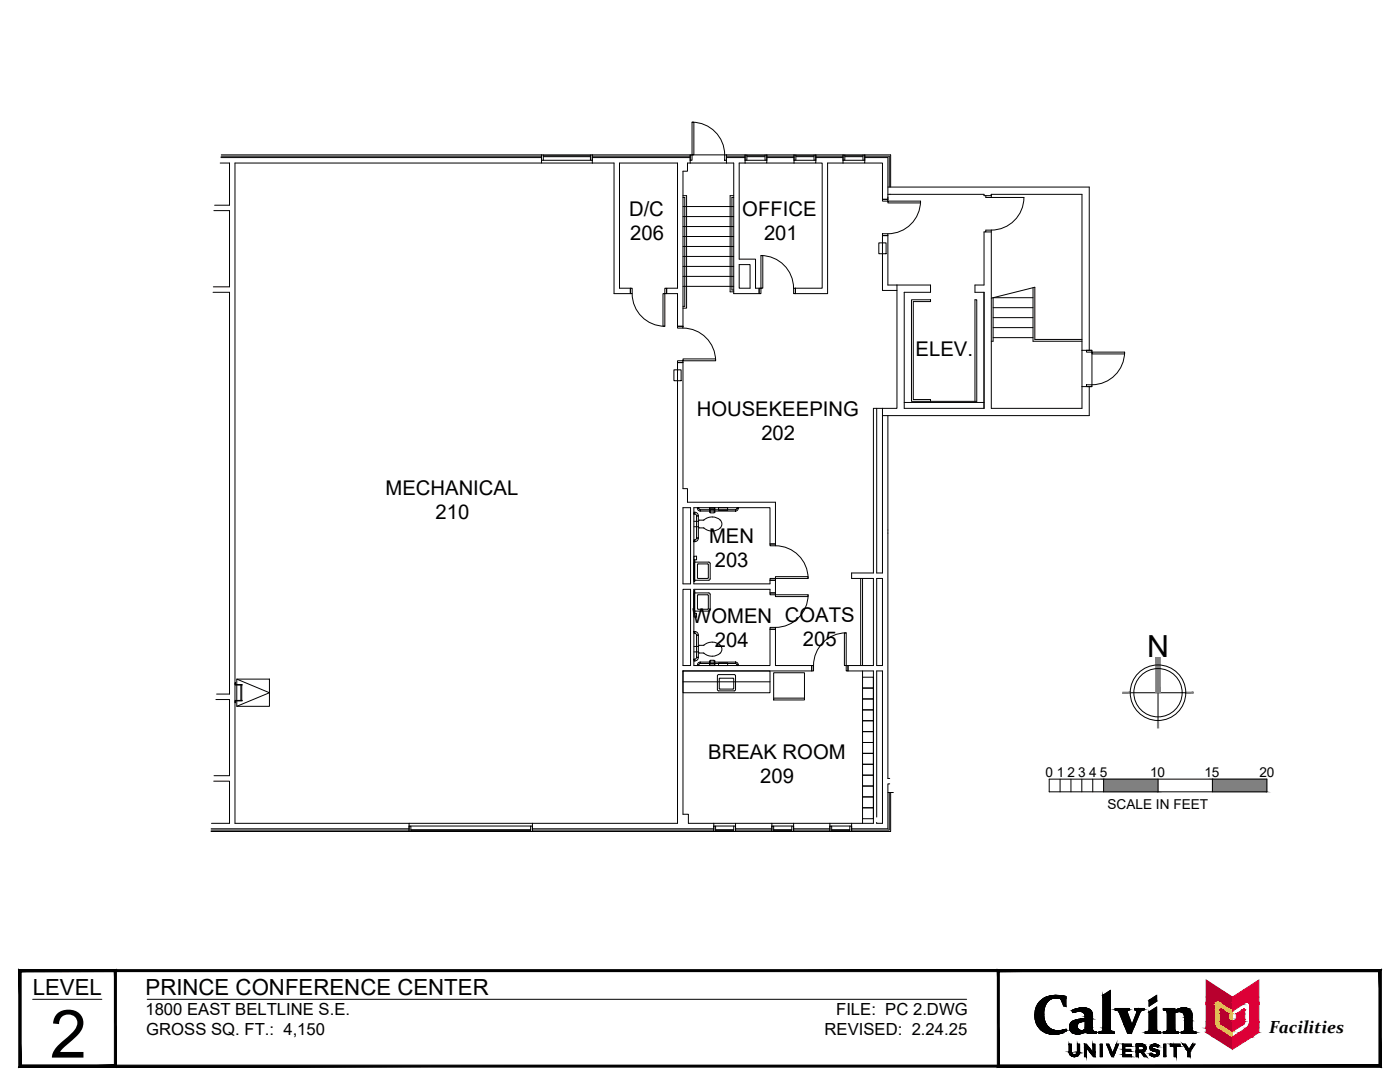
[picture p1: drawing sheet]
<svg xmlns="http://www.w3.org/2000/svg" width="279mm" height="216mm" viewBox="0 0 279 216" stroke-linecap="round" stroke-linejoin="round" font-family="sans-serif">
<defs><g id="words">
<text font-size="13.3" x="10" y="211">2</text>
<text font-size="6.1" x="228.9" y="131.2">N</text>
<g font-size="4.4">
<text x="6.5" y="198.5">LEVEL</text>
<text x="29" y="198.5">PRINCE CONFERENCE CENTER</text>
</g>
<g font-size="4">
<text x="125.5" y="43">D/C</text>
<text x="125.8" y="47.9">206</text>
<text x="148.1" y="43">OFFICE</text>
<text x="152.5" y="47.9">201</text>
<text x="182.7" y="71">ELEV.</text>
<text x="139" y="82.9">HOUSEKEEPING</text>
<text x="151.9" y="87.8">202</text>
<text x="76.9" y="98.7">MECHANICAL</text>
<text x="86.9" y="103.6">210</text>
<text x="141.5" y="108.3">MEN</text>
<text x="142.6" y="113.1">203</text>
<text x="138.2" y="124.2">WOMEN COATS</text>
<text x="142.7" y="129.1">204</text>
<text x="160.3" y="128.9">205</text>
<text x="141.4" y="151.4">BREAK ROOM</text>
<text x="151.7" y="156.3">209</text>
</g>
<text font-size="3.5" x="253.3" y="206.2">Facilities</text>
<g font-size="3.3">
<text x="29" y="202.5">1800 EAST BELTLINE S.E.</text>
<text x="166.9" y="202.5">FILE: PC 2.DWG</text>
<text x="29.2" y="206.6">GROSS SQ. FT.: 4,150</text>
<text x="164.6" y="206.6">REVISED: 2.24.25</text>
</g>
<g font-size="2.7">
<text x="208.6" y="155">0</text>
<text x="210.9" y="155">1</text>
<text x="213" y="155">2</text>
<text x="215.1" y="155">3</text>
<text x="217.4" y="155">4</text>
<text x="219.5" y="155">5</text>
<text x="229.5" y="155">10</text>
<text x="240.4" y="155">15</text>
<text x="251.3" y="155">20</text>
<text x="221" y="161.4">SCALE IN FEET</text>
</g>
</g></defs>
<!-- layer: 0 -->
<g fill="none" stroke="#000" stroke-width=".2">
<path d="M225.6 138.2h11M231.1 138.2v5.6M209.4 155.5h43.4v2.5h-43.4zM211.6 155.5v2.5M213.7 155.5v2.5M215.9 155.5v2.5M218.1 155.5v2.5M220.2 155.5v2.5M231.1 155.5v2.5M242 155.5v2.5"/>
<circle cx="231.1" cy="138.2" r="4.8"/>
<circle cx="231.1" cy="138.2" r="5.5"/>
</g>
<g fill="#808080" stroke="#808080" stroke-width=".2">
<path d="M230.6 131.2v7h1zM230.6 131.2h1v7z"/>
<path d="M236.6 138.1v.2l1.5-.2zM236.6 138.3l1.5-.2v.2z"/>
<path d="M231 143.8l.2 1.5v-1.5zM231 143.8l.2 1.5h-.2z"/>
<path d="M224.1 138.3h1.5v-.2zM224.1 138.1h1.5l-1.5 .2z"/>
<path d="M242 155.5l10.8 2.5v-2.5zM242 155.5l10.8 2.5h-10.8z"/>
<path d="M220.2 155.5l10.9 2.5v-2.5zM220.2 155.5l10.9 2.5h-10.9z"/>
</g>
<!-- layer: A-WALL-FULL -->
<g fill="none" stroke="#000" stroke-width=".2">
<path d="M43.9 32.5h1.9v8.4h-3M44.1 31.4h64M44.1 31.2h64M44.2 30.9h63.9v1.6M108.1 30.9h.3v1.1h-.3zM108.4 30.9h9.4M108.4 32h9.4M108.4 31.1h9.4M108.4 31.3h9.4M117.8 30.9h.4v1.1h-.4zM118.2 32.5h-71.3v131.8h88.3v-92h1.1v25.2h.9v2.7h17.6v8.3M118.2 32.5h4.3v26.1h3.3"/>
<path d="M118.2 31.2h19.5M118.2 32.5v-1.6h19.5v1.6M118.2 31.4h19.5M136.3 39h.7v22.5h-.7M136.3 39.4h.4v21.7h-.4M137.7 30.9h.4v1.1h-.4zM138.1 24.4a6.5 6.5 0 0 1 6.5 6.5h-6.5M138.1 24.4h.4v6.5h-.4zM144.6 30.9h.4v1.1h-.4zM145 31.2h3.7M145 32.5v-1.6h3.7v1.6M145 31.4h3.7"/>
<path d="M146.4 39.4h-.3v18.5h.3M146.4 39h-.7v19.2h.7M148.7 32.5h4.3v-1.6h5.5v1.6M148.7 30.9h.4v1.1h-.4zM148.7 32.5h-1.2v19.2h3.3v5.8h.7v1.1h-5.1v-26.1h-9.2v1.7h-.9v30.9M149.1 30.9h3.6M149.1 32h3.6M149.1 31.1h3.6M149.1 31.3h3.6M152.7 30.9h.3v1.1h-.3zM153 32.5h5.5M153 31.2h5.5"/>
<path d="M153 31.4h5.5M158.5 32.5h4.3v-1.6h5.4v1.6M158.5 30.9h.3v1.1h-.3zM158.8 30.9h3.7M158.8 32h3.7M158.8 31.1h3.7M158.8 31.3h3.7M162.5 30.9h.3v1.1h-.3zM162.8 32.5h1.3v25h-5.4M162.8 31.2h5.4M162.8 31.4h5.4M168.2 32.5h4.4v-1.6h5.1v6.4"/>
<path d="M168.2 30.9h.4v1.1h-.4zM168.2 32.5h-3v26.1h-6.5v-1.1M168.6 30.9h3.6M168.6 32h3.6M168.6 31.1h3.6M168.6 31.3h3.6M172.2 30.9h.4v1.1h-.4zM172.6 32.5h3.5v7.3M172.6 31.4h4.6v8.4h-1.1M172.6 31.2h4.9v6.1M176.1 39.8h1.1v.3h-1.1zM177.2 38.8h19.2v.2h1.4"/>
<path d="M177.2 37.3h40.2v32.6M196.7 39v.4h7.6a6.5 6.5 0 0 1-6.5 6.5M197.8 39.4v-.6h18.1v42.7h-18.1v-35.6M42.5 58.3h3.3v80.2h-2.6M42.7 42h3.1v15.2h-3.2M125.8 58.6v-1.1h-2.2v-25h11.6v25h-2.2v1.1h2.2v6.5h1.1M125.8 57.5h.4v1.1h-.4zM126.2 58.6a6.5 6.5 0 0 0 6.5 6.5M132.3 58.6h.4v6.5h-.4zM132.7 57.5h.3v1.1h-.3zM136.3 41.2h10.1M136.3 43.2h10.1"/>
<path d="M136.3 45.2h10.1M136.3 47.2h10.1M136.3 49.2h10.1M136.3 51.2h10.1M136.3 53.2h10.1M136.3 55.1h10.1M136.3 57.1h10.1M147.5 52.8h2.2v4.7h-2.2zM151.5 57.5h.4v1.1h-.4zM151.9 51a6.5 6.5 0 0 1 6.5 6.5M151.9 51h.3v6.5h-.3zM158.4 57.5h.3v1.1h-.3z"/>
<path d="M175.4 48.5h1.4v2.1h-1.4zM176.1 46.6h1.1v.4h-1.1zM177.2 40.1h6.5v.4h-6.5zM179 56.9v24.6h-2.9M183.7 40.1a6.5 6.5 0 0 1-6.5 6.5M196.7 46.3h1.1M197.8 45.9h-1.1v.4h-.3v10.6h-1.8v1.4h1.8v23.2h-15.9v-23.2h5.2v-1.4h-8.5v-9.9h-1.1v11h2.9M197.8 59.5l8.7-2.2v10.4h9.4M206.2 59.4h-8v8.7h-.4M206.2 57.4v10.7h9.7M134.5 73.8h1.4v2.2h-1.4zM135.2 72h1.1v.3h-1.1z"/>
<path d="M135.2 65.1h1.1v.4h-1.1zM136.3 65.5a6.5 6.5 0 0 1 6.5 6.5M136.3 71.6h6.5v.4h-6.5zM198.2 65.4h8M198.2 61.4h8M198.2 63.4h8M198.2 67.4h8M215.9 69.9h2M215.9 77.1h2M216.8 76.8h1.1v.3h-1.1zM216.8 69.9h1.1v.4h-1.1zM217.4 77.1v5.8h-41.3"/>
<path d="M217.9 70.3h6.5v.3h-6.5zM224.4 70.3a6.5 6.5 0 0 1-6.5 6.5v-6.5M175 81.5v32.8h1.1v-32.8M176.1 81.5h-1.8v32.8h-4.3v1.1h4.3v17.4h-5.1M177.2 82.9v72.4h.4M180.5 80.3h15.9M185.7 80.1v-.4h-3.4v-19.5h3.4v-.4h-3.8v20.3h13v-20.3h-.3v20.3M136.3 117.6h1.5v15.2h-1.5zM136.3 101.3h1.5v15.2h-1.5zM138.5 118.6l.2-.3h2.9l.1 .3v3.1M138.5 112.4l.2-.2h2.8l.2 .2M138.5 115.5l.2 .3"/>
<path d="M138.5 117.9h.2v4.3h-.2zM138.5 107.7h.2v.4h-.2zM138.5 102.2h.2v.4h-.2zM138.5 111.7h.2v4.4h-.2zM138.5 111h.5v.7h-.5zM138.5 105.1h.9M138.6 107.7l.4-.3h.4a.72 .72 0 0 1-.8 .7zM138.6 102.2a.72 .72 0 0 1 .8 .7h-.4M138.7 102.2l-.1 .4 .4 .3M138.7 115.8h2.8M139 102.9h.4v4.5h-.4zM139.2 101.3h.3v.1h-.3z"/>
<path d="M139.2 101.4h.3l.2 .3v.3l-.2-.1zM139.3 118.7l-.1 .1v2.6l.1 .2M139.3 112.5l-.1 .2v2.6l.1 .1M139.3 118.7h2l.1 2.7-.2 .2M139.3 112.5h1.9l.2 .2-.1 2.7h-2M139.4 105.1l.2 .2h.8M139.4 105.1h.1M140.4 105.3a2.61 2.61 0 0 0 3.3 .1M140.4 103.8h-.8l-.2 .2h-.9M141.6 101.3h1.1v.9l-.1-.8h-.9l-.1 .8zM141.7 112.4v3.1l-.2 .3M141.7 101.7h.8v.6h-.8z"/>
<path d="M143.4 101.3h1.8v.5h-1.8zM143.7 103.8a1.08 1.08 0 0 1 0 1.6M143.7 103.8a2.59 2.59 0 0 0-3.3 0M147.1 101.4l-.3 .3v.3v-.3h-7.1v.3h7.1l.5-.3v-.3h-.2M147.1 101.3h.2v.1h-.2zM153.7 118.3h1.1v.4h-1.1zM153.7 108.5h1.1v.4h-1.1zM153.7 115.4h1.1v.4h-1.1zM154.8 108.9a6.5 6.5 0 0 1 6.5 6.5M154.8 118.7h6.5v.3h-6.5zM154.8 108.5h-1.1v-7.2h-15.2v15.2h15.2v-.7h1.1v2.5h-1.1v-.7h-15.2v15.2h15.2v-7.2h1.1M154.8 115.1h6.5v.3h-6.5z"/>
<path d="M161.3 118.7a6.5 6.5 0 0 1-6.5 6.5M171.8 115.4v17.4M172.1 115.4v17.4M175 115.4h1.1v17.4h-1.1zM43.1 139.6h2.7v15.2h-3.1M46.9 136.2l.1 .4 1.3 .1h-1.4zM46.9 139.8l1.4 .1h-1.3l-.1 .3zM47.3 135.5h6.5v5.4h-6.5zM47.3 135.5l6.5 2.7-6.5 2.7M48.1 136.7v3.1M48.2 136.7v3.1M136.3 133.9h17.4v4.3h-17.4z"/>
<path d="M136.3 133.9v28.6h1.1v1.8h5.1M136.3 136h17.4M138.5 121.7l.2 .2h2.8l.2-.2M138.5 126h.2v.4h-.2zM138.5 131.5h.2v.4h-.2zM138.5 122.4h.5v.7h-.5zM138.5 130.1h.9l.2 .2h.8M138.6 126a.72 .72 0 0 1 .8 .7h-.4l-.3-.3zM139 126.7h.4v4.5h-.4zM139 131.2h.4a.72 .72 0 0 1-.8 .7l.1-.4zM139.2 132.7h.3v.1h-.3zM139.3 132.4l.4-.3v.3l-.2 .3h-.3z"/>
<path d="M139.3 121.6h1.9M140.4 130.3a2.61 2.61 0 0 0 3.3 0M140.4 128.8h-.8l-.2 .2h-.9M141.6 131.9l.1 .8h.9l.1-.8v.9h-1.1zM141.7 131.8h.8v.6h-.8zM143.2 134.7l.2-.1h3.3l.1 .3v2.8l-.3 .2-3.2-.1-.1-.2zM143.4 132.2h1.8v.6h-1.8zM143.6 135.4h2.8v2h-2.8zM143.7 128.7a1.08 1.08 0 0 1 0 1.6M143.7 128.7a2.59 2.59 0 0 0-3.3 .1M147.1 132.7l-.3-.3v-.3v.3h-7.1v-.3h7.1l.5 .3v.3h-.2M147.1 132.7h.2v.1h-.2z"/>
<path d="M153.7 125.2h1.1v.4h-1.1zM154.4 134.2h6.1v5.5h-6.1zM154.4 139.3h6.1M154.8 125.6v7.2h7.2v1.1h-25.7M162 132.8h.4v1.1h-.4zM168.5 126.3h.4v6.5h-.4zM168.9 126.3a6.5 6.5 0 0 0-6.5 6.5M168.9 132.8h.3v1.1h-.3zM169.2 132.8v1.1h5.1v30.4h-27.5M172.1 135.1h2.2v2.2h-2.2zM172.1 137.3h2.2v2.2h-2.2zM172.1 139.5h2.2v2.1h-2.2z"/>
<path d="M172.1 133.9v1.2M42.7 155.9h3.1v8.4h-3.6M172.1 141.6h2.2v2.2h-2.2zM172.1 143.8h2.2v2.2h-2.2zM172.1 146h2.2v2.2h-2.2zM172.1 148.2h2.2v2.1h-2.2zM172.1 150.3h2.2v2.2h-2.2zM172.1 152.5h2.2v2.2h-2.2zM172.1 154.7h2.2v2.1h-2.2zM172.1 156.8h2.2v2.2h-2.2zM172.1 159h2.2v2.2h-2.2zM177.2 158.1h1.1"/>
<path d="M177.5 158.1v7.5h-7.5M177.6 156.4h-.4v9h-7.2M177.7 158.1v7.8h-7.7v-1.6M42.1 165.6h39.5M42.1 165.4h39.5M81.6 164.8h.4v1.1h-.4zM81.6 164.3v1.6h-39.5M82 165.9h23.9M82 164.8h23.9M82 165.7h23.9M82 165.6h23.9M105.9 164.8h.4v1.1h-.4z"/>
<path d="M106.3 165.4h36.2M106.3 165.6h36.2M106.3 164.3v1.6h36.2v-1.6M142.5 164.3h4.3v1.6h7.2v-1.6M142.5 164.8h.3v1.1h-.3zM142.8 165.9h3.6M142.8 164.8h3.6M142.8 165.7h3.6M142.8 165.6h3.6M146.4 164.8h.4v1.1h-.4zM146.8 165.4h7.2M146.8 165.6h7.2"/>
<path d="M154 164.8h.4v1.1h-.4zM154.4 165.9h3.6M154.4 164.8h3.6M154.4 165.7h3.6M154.4 165.6h3.6M158 164.8h.4v1.1h-.4zM158.4 165.4h7.2M158.4 164.3v1.6h7.2v-1.6M158.4 165.6h7.2M165.6 164.8h.4v1.1h-.4zM166 165.9h3.6M166 164.8h3.6"/>
<path d="M166 165.7h3.6M166 165.6h3.6M169.6 164.8h.4v1.1h-.4zM172.1 161.2h2.2v2.2h-2.2zM172.1 163.4v.9M175 163v-29.1h1.1v30.4h-1.1v-.2"/>
</g>
<!-- layer: A-TITL -->
<g fill="#000" stroke="#000" stroke-width=".2">
<path d="M210.5 198.6h.3zM220.1 198.6l1.5-1v1zM229.3 199.6h1.5v.2zM229.3 199.6l1.5-1v1zM210 206.4h.8zM212.5 205.5h.3zM214.1 202h.2zM214.2 210.8h.5zM214.8 210.4h.5zM214.9 206.3h.5zM216 201.9h1.9zM216 201.1h.4z"/>
<path d="M216.7 206h2.1zM220 205.7h1.7zM220.1 205.6h1.5zM229.2 205.8h1.7zM229.2 205.7h1.7zM230.3 208.4h.4zM230.8 210h.5zM229.3 201.9l1.5-1v1zM234.5 201.7h3.1zM236.2 201.1h.3z"/>
<path d="M207.5 199.9l1.5 .1 .1-.1zM207.5 199.9l1.5 .1h-1.6z"/>
<path d="M207.6 199.8h1.5zM207.5 199.9h1.6z"/>
<path d="M207.7 199.7l1.4 .1 .2-.1zM207.7 199.7l1.4 .1h-1.5z"/>
<path d="M207.8 199.6h1.5zM207.7 199.7h1.6z"/>
<path d="M208 199.5l1.3 .1 .2-.1zM207.8 199.6l.2-.1 1.3 .1z"/>
<path d="M208 199.4h1.6zM208 199.5h1.5z"/>
<path d="M208.1 199.3h1.7zM208 199.4h1.6z"/>
<path d="M208.3 199.2l1.5 .1 .2-.1zM208.1 199.3l.2-.1 1.5 .1z"/>
<path d="M208.3 199.2h1.8zM208.3 199.2h1.7z"/>
<path d="M208.4 199.2h1.9zM208.3 199.2h1.8z"/>
<path d="M208.5 199.1h2zM208.4 199.2h1.9z"/>
<path d="M208.5 199.1h2.3zM208.5 199.1h2.3z"/>
<path d="M208.5 199.1h2.3zM208.5 199.1h2z"/>
<path d="M210.8 199.1h1.9zM210.8 199.1h1.9z"/>
<path d="M210.5 198.6h.8zM210.2 198.6h1.1z"/>
<path d="M210.2 198.6h1.1zM210.2 198.6h1.1z"/>
<path d="M210.2 198.6l1.5 .1zM210 198.7h1.7z"/>
<path d="M210 198.7h1.8zM209.9 198.7h1.9z"/>
<path d="M209.9 198.7h2.3zM209.6 198.7h2.6z"/>
<path d="M209.6 198.7l2.8 .1zM209.5 198.8h2.9z"/>
<path d="M209.5 198.8h3.2zM209.2 198.8h3.5z"/>
<path d="M209.2 198.8l3.5 .1zM209.1 198.9h3.6z"/>
<path d="M209.1 198.9h3.6zM209.1 198.9h3.6z"/>
<path d="M209.1 198.9l3.6 .1zM208.8 199h3.9z"/>
<path d="M208.8 199l3.9 .1v-.1zM208.6 199.1l.2-.1 3.9 .1z"/>
<path d="M208.6 199.1h4.1zM208.5 199.1h4.2z"/>
<path d="M210.8 199.1l1.9 .1zM210.8 199.1l1.9 .1z"/>
<path d="M211.1 199.2h1.6zM211.1 199.2h1.6z"/>
<path d="M211.4 199.2l1.3 .1zM211.4 199.2l1.3 .1z"/>
<path d="M211.7 199.3l1 1.5v-1.5zM211.7 199.3l1 1.5h-.4z"/>
<path d="M220.1 198.6l1.5 6.3v-6.3zM220.1 198.6l1.5 6.3h-1.5z"/>
<path d="M229.3 199.6v.2h1.5zM229.3 199.8h1.5l-1.5 1z"/>
<path d="M3.8 212.9l271.4-.4h-271zM3.8 212.9l271.4-.4 .4 .4zM275.2 193.9v18.6l.4 .4zM275.2 193.9l.4-.4v19.4zM4.2 193.9h271l.4-.4zM3.8 193.5h271.8l-271.4 .4zM3.8 193.5l.4 19v-18.6zM3.8 193.5l.4 19-.4 .4z"/>
<path d="M3.8 212.9l19-.4h-18.6zM3.8 212.9l19-.4 .4 .4zM22.8 193.9v18.6l.4 .4zM22.8 193.9l.4-.4v19.4zM4.2 193.9h18.6l.4-.4zM3.8 193.5h19.4l-19 .4zM3.8 193.5l.4 19v-18.6zM3.8 193.5l.4 19-.4 .4z"/>
<path d="M199.4 212.5l-.4 .4 76.2-.4zM199 212.9l76.2-.4 .4 .4zM275.2 193.9v18.6l.4 .4zM275.2 193.9l.4-.4v19.4zM199.4 193.9h75.8l.4-.4zM199 193.5h76.6l-76.2 .4zM199 193.5l.4 19v-18.6zM199 193.5l.4 19-.4 .4z"/>
<path d="M206.6 201.9l1.7 .2v-.2zM206.6 201.9l1.7 .2h-1.7z"/>
<path d="M206.6 202.1l1.7 .2v-.2zM206.6 202.1l1.7 .2h-1.8z"/>
<path d="M206.5 202.3l1.8 .2v-.2zM206.5 202.3l1.8 .2h-1.8z"/>
<path d="M206.5 202.5l1.8 .1v-.1zM206.5 202.5l1.8 .1h-1.8z"/>
<path d="M206.5 202.6l1.8 .3v-.3zM206.5 202.6l1.8 .3h-1.8z"/>
<path d="M206.5 202.9l1.9 .1-.1-.1zM206.5 202.9l1.9 .1h-1.9z"/>
<path d="M206.6 201.7l1.7 .2v-.2zM206.6 201.7l1.7 .2h-1.7z"/>
<path d="M206.5 203l1.9 .2v-.2zM206.5 203l1.9 .2h-1.8z"/>
<path d="M206.6 201.5l1.7 .2 .1-.2zM206.6 201.5l1.7 .2h-1.7z"/>
<path d="M206.7 201.4h1.7zM206.7 201.4l1.7 .1z"/>
<path d="M206.6 203.2l1.8 .2v-.2zM206.6 203.2l1.8 .2h-1.8z"/>
<path d="M206.6 203.4l1.9 .2-.1-.2zM206.6 203.4l1.9 .2h-1.8z"/>
<path d="M206.7 201.2l1.7 .2v-.2zM206.7 201.2l1.7 .2h-1.7z"/>
<path d="M206.8 201.1h1.6zM206.8 201.1l1.6 .1z"/>
<path d="M206.7 203.6l1.8 .2v-.2zM206.7 203.6l1.8 .2h-1.8z"/>
<path d="M206.8 200.9l1.6 .2 .1-.2zM206.8 200.9l1.6 .2h-1.6z"/>
<path d="M206.7 203.8l1.9 .1-.1-.1zM206.7 203.8l1.9 .1h-1.9z"/>
<path d="M206.9 200.8l1.6 .1v-.1zM206.9 200.8l1.6 .1h-1.7z"/>
<path d="M206.7 203.9l2 .2-.1-.2zM206.7 203.9l2 .2h-1.9z"/>
<path d="M207 200.6l1.5 .2 .1-.2zM207 200.6l1.5 .2h-1.6z"/>
<path d="M207 200.5h1.7zM207 200.5l1.6 .1z"/>
<path d="M206.8 204.1l1.9 .1zM206.8 204.1l1.9 .1z"/>
<path d="M206.8 204.2l2 .1-.1-.1zM206.8 204.2l2 .1h-1.9z"/>
<path d="M207.2 200.3l1.5 .2 .1-.2zM207.2 200.3l1.5 .2h-1.7z"/>
<path d="M206.9 204.3l2 .2-.1-.2zM206.9 204.3l2 .2h-1.9z"/>
<path d="M207.2 200.3h1.6zM207.2 200.3h1.6z"/>
<path d="M207 204.5l1.9 .1zM207 204.5l1.9 .1z"/>
<path d="M207 204.6l2.1 .2-.2-.2zM207 204.6l2.1 .2h-2z"/>
<path d="M207.3 200.1l1.5 .2 .1-.2zM207.3 200.1l1.5 .2h-1.6z"/>
<path d="M207.4 200h1.6zM207.4 200l1.5 .1z"/>
<path d="M207.1 204.8h2zM207.1 204.8h2z"/>
<path d="M207.1 204.8l2.2 .2-.2-.2zM207.1 204.8l2.2 .2h-2z"/>
<path d="M207.3 205l2.1 .1zM207.3 205l2.1 .1z"/>
<path d="M207.4 205.1l2.1 .1zM207.4 205.1l2.1 .1z"/>
<path d="M207.4 205.2l2.4 .1-.3-.1zM207.4 205.2l2.4 .1h-2.2z"/>
<path d="M207.6 205.3h2.2zM207.6 205.3h2.2z"/>
<path d="M207.6 205.3l2.4 .2-.2-.2zM207.6 205.3l2.4 .2h-2.3z"/>
<path d="M210 206.4h.7zM210.1 206.4h.6z"/>
<path d="M207.7 205.5h2.6zM207.7 205.5h2.6z"/>
<path d="M207.8 205.5l2.6 .1zM207.8 205.5l2.6 .1z"/>
<path d="M207.9 205.6h2.7zM207.9 205.6h2.7z"/>
<path d="M207.9 205.6l3 .1zM207.9 205.6l3 .1z"/>
<path d="M208 205.7h3.2zM208 205.7h3.2z"/>
<path d="M209.8 206.3h1.3zM209.8 206.3l1 .1z"/>
<path d="M209.6 206.3h1.6zM209.6 206.3h1.5z"/>
<path d="M209.4 206.3h2zM209.4 206.3h1.8z"/>
<path d="M209.2 206.2h2.4zM209.2 206.2l2.2 .1z"/>
<path d="M209.1 206.2h2.6zM209.1 206.2h2.5z"/>
<path d="M208.8 206.1h3.1zM208.8 206.1l2.9 .1z"/>
<path d="M208.8 206.1h3.2zM208.8 206.1h3.1z"/>
<path d="M208.5 206l3.5 .1 .3-.1zM208.5 206l3.5 .1h-3.2z"/>
<path d="M208.2 205.8l4.1 .2 .3-.2zM208.2 205.8l4.1 .2h-3.8zM208.5 206h3.8zM208.5 206h3.8z"/>
<path d="M208.2 205.8h4.4zM208.2 205.8h4.4z"/>
<path d="M212.5 205.5h.3zM212.2 205.5h.6z"/>
<path d="M212.2 205.5l.6 .1zM212 205.6h.8z"/>
<path d="M212 205.6h.8zM211.6 205.6h1.2z"/>
<path d="M211.6 205.6l1.2 .1zM211.2 205.7h1.6z"/>
<path d="M211.2 205.7h1.6zM211.2 205.7h1.6z"/>
<path d="M208 205.7l4.6 .1 .2-.1zM208 205.7l4.6 .1h-4.4z"/>
<path d="M213.4 208.3l.4 1.6v-1.6zM213.4 208.3l.4 1.6h-.4z"/>
<path d="M213.4 209.9h.4zM213.4 209.9h.4z"/>
<path d="M213.4 209.9l.4 .1zM213.4 209.9l.4 .1z"/>
<path d="M213.4 210l.5 .1zM213.4 210l.5 .1z"/>
<path d="M213.4 210.1h.5zM213.4 210.1h.5z"/>
<path d="M213.4 210.1l.6 .1zM213.4 210.1l.6 .1z"/>
<path d="M213.5 210.2l.5 .1zM213.5 210.2l.5 .1z"/>
<path d="M213.5 210.3h.5zM213.5 210.3h.5z"/>
<path d="M213.5 210.3l.6 .1zM213.5 210.3l.6 .1z"/>
<path d="M213.5 210.4h.7zM213.5 210.4h.7z"/>
<path d="M214.2 210.8h.3zM214.3 210.8h.2z"/>
<path d="M213.6 210.4h.7zM213.6 210.4h.7z"/>
<path d="M213.6 210.4l.8 .1zM213.6 210.4l.8 .1z"/>
<path d="M213.6 210.5h.8zM213.6 210.5h.8z"/>
<path d="M214.1 202h.3zM214.1 202h.2z"/>
<path d="M214 201.9h.7zM214 201.9l.4 .1z"/>
<path d="M214.1 210.8h.6zM214.1 210.8h.6z"/>
<path d="M214 210.8h.9zM214 210.8h.7z"/>
<path d="M214.9 206.3h.4zM215 206.3h.3z"/>
<path d="M213.9 210.7h1zM213.9 210.7l1 .1z"/>
<path d="M213.5 204.7h1.5zM213.5 204.7h1.5z"/>
<path d="M213.5 204.7l1.5 .2v-.2zM213.5 204.7l1.5 .2h-1.5zM213.5 204.9h1.5zM213.5 204.9h1.5z"/>
<path d="M213.5 204.9l1.5 .2v-.2zM213.5 204.9l1.5 .2h-1.5z"/>
<path d="M215 210h.5zM215 210h.5z"/>
<path d="M213.5 204.5l1.5 .2v-.2zM213.5 204.5l1.5 .2h-1.5z"/>
<path d="M213.5 204.5h1.5zM213.5 204.5h1.5z"/>
<path d="M213.8 210.7h1.2zM213.8 210.7h1.1z"/>
<path d="M213.5 205.1h1.6zM213.5 205.1h1.6z"/>
<path d="M213.5 205.1l1.6 .1v-.1zM213.5 205.1l1.6 .1h-1.6z"/>
<path d="M214 201.8h1.1zM214 201.8l.7 .1z"/>
<path d="M213.6 204.4h1.5zM213.6 204.4h1.5z"/>
<path d="M213.6 204.4l1.4 .1 .1-.1zM213.6 204.4l1.4 .1h-1.5z"/>
<path d="M213.7 210.6h1.4zM213.7 210.6l1.3 .1z"/>
<path d="M213.5 205.2l1.6 .1zM213.5 205.2l1.6 .1z"/>
<path d="M213.5 205.3h1.7zM213.5 205.3h1.7z"/>
<path d="M213.6 204.3h1.5zM213.6 204.3l1.5 .1h-1.5z"/>
<path d="M213.6 204.2h1.6zM213.6 204.2l1.5 .1z"/>
<path d="M213.5 205.3l1.7 .1zM213.5 205.3l1.7 .1z"/>
<path d="M213.7 210.5h1.5zM213.7 210.5l1.4 .1z"/>
<path d="M213.7 204.2h1.5zM213.7 204.2h1.5z"/>
<path d="M213.5 205.4h1.8zM213.5 205.4h1.8z"/>
<path d="M213.6 210.5h1.6zM213.6 210.5h1.6z"/>
<path d="M214.5 210.4h.7zM214.4 210.5h.8z"/>
<path d="M213.5 205.4l1.8 .1zM213.5 205.4l1.8 .1z"/>
<path d="M214.7 210.4h.6zM214.5 210.4h.7z"/>
<path d="M213.7 204.1h1.6zM213.7 204.1l1.5 .1z"/>
<path d="M214.7 210.4h.6zM214.7 210.4h.6z"/>
<path d="M213.8 204.1h1.5zM213.8 204.1h1.5z"/>
<path d="M213.6 205.5h1.8zM213.6 205.5h1.8z"/>
<path d="M214.8 210.3h.5zM214.8 210.4h.5zM214.7 210.4h.6z"/>
<path d="M213.8 204h1.6zM213.8 204.1h1.5z"/>
<path d="M213.6 205.5h1.8zM213.6 205.5h1.8z"/>
<path d="M214.9 210.2h.5zM214.9 210.2l.4 .1h-.5z"/>
<path d="M214.9 210.2h.5zM214.9 210.2h.5z"/>
<path d="M214 201.8h1.4zM214 201.8h1.1z"/>
<path d="M215 210.1h.4zM215 210.1l.4 .1z"/>
<path d="M213.6 205.5l1.9 .1zM213.6 205.5l1.9 .1z"/>
<path d="M215 208.3l.5 1.6v-1.6zM215 208.3l.5 1.6h-.5z"/>
<path d="M215 209.9l.5 .1v-.1zM215 209.9l.5 .1h-.5z"/>
<path d="M215 210l.4 .1 .1-.1zM215 210l.4 .1h-.4z"/>
<path d="M214.7 206.3h.8zM214.7 206.3h.7z"/>
<path d="M214.7 206.3h.8zM214.7 206.3h.8z"/>
<path d="M213.6 205.6h2.1zM213.6 205.6h2.1z"/>
<path d="M213.9 204h1.7zM213.9 204h1.5h-1.6z"/>
<path d="M213.9 203.9h1.7zM213.9 203.9l1.7 .1z"/>
<path d="M214.5 206.2h1.2zM214.5 206.2l1 .1z"/>
<path d="M213.9 203.9h1.8zM213.9 203.9h1.7z"/>
<path d="M213.6 205.6h2.2zM213.6 205.6h2.2z"/>
<path d="M213.6 205.6h2.3zM213.6 205.6h2.3z"/>
<path d="M214.4 206.2h1.4zM214.4 206.2h1.3z"/>
<path d="M214.3 206.2h1.6zM214.3 206.2h1.5z"/>
<path d="M214 203.9h1.9zM213.9 203.9h1.8z"/>
<path d="M214.2 206.1h1.8zM214.2 206.1l1.7 .1z"/>
<path d="M214.1 206.1h2zM214.1 206.1h1.9z"/>
<path d="M214 206.1h2.2zM214 206.1h2.1z"/>
<path d="M214 203.8h2.2zM214 203.9h1.9z"/>
<path d="M213.9 206h2.4zM213.9 206h2.4z"/>
<path d="M213.9 206h2.4zM213.9 206l2.3 .1z"/>
<path d="M216 201.1h.5zM215.8 201.1h.7z"/>
<path d="M215.8 201.1h.8zM215.7 201.1h.9z"/>
<path d="M213.8 205.9h2.7zM213.8 205.9l2.5 .1z"/>
<path d="M214 203.8h2.6zM214 203.8h2.2z"/>
<path d="M215.7 201.1l1.1 .1zM215.4 201.2h1.4zM215.4 201.2h1.4zM215.4 201.2h1.4z"/>
<path d="M213.7 205.8h2.9zM213.7 205.8l2.8 .1z"/>
<path d="M215.4 201.2h1.6zM215.2 201.2h1.8z"/>
<path d="M216.4 208.3l1 .8-.6-.8zM216.4 208.3l1 .8h-1z"/>
<path d="M216.4 209.1l.4 1.8v-1.8zM216.4 209.1l.4 1.8h-.4z"/>
<path d="M215.2 201.2h1.8zM215.1 201.2h1.9z"/>
<path d="M215.1 201.2l2.1 .1zM214.9 201.3h2.3z"/>
<path d="M214.9 201.3h2.4zM214.7 201.3h2.6z"/>
<path d="M214.7 201.3l2.7 .1zM214.5 201.4h2.9z"/>
<path d="M216.8 209.1l1.3 .9-.7-.9zM216.8 209.1l1.3 .9h-.5z"/>
<path d="M214.5 201.4l3 .1zM214.3 201.5h3.2z"/>
<path d="M214.3 201.5h3.3zM214.2 201.5h3.4z"/>
<path d="M214.2 201.5l3.5 .1zM214 201.6h3.7z"/>
<path d="M214 201.6h3.7zM214 201.6h3.7z"/>
<path d="M214 201.6l3.8 .2-.1-.2zM214 201.6l3.8 .2h-3.8z"/>
<path d="M214 201.8h3.8zM214 201.8h3.8z"/>
<path d="M215.4 201.8h2.4zM215.4 201.8h2.4z"/>
<path d="M215.6 201.8l2.2 .1zM215.6 201.8l2.2 .1z"/>
<path d="M215.9 201.9h2zM215.9 201.9h2zM216 201.9h1.9z"/>
<path d="M216 201.9l1.9 .1zM216 201.9l1.9 .1z"/>
<path d="M216.2 202l1.7 .1zM216.2 202l1.7 .1z"/>
<path d="M216.3 202.1h1.6zM216.3 202.1h1.6z"/>
<path d="M216.3 202.1l1.7 .1-.1-.1zM216.3 202.1l1.7 .1h-1.6z"/>
<path d="M216.4 202.2h1.6zM216.4 202.2h1.6z"/>
<path d="M216.4 202.2l1.6 .1v-.1zM216.4 202.2l1.6 .1h-1.5z"/>
<path d="M216.5 202.3l1.5 .1zM216.5 202.3l1.5 .1z"/>
<path d="M216.5 205.2l1.5 .2v-.2zM216.5 205.2l1.5 .2h-1.5z"/>
<path d="M216.5 202.4l1.5 .1zM216.5 202.4l1.5 .1z"/>
<path d="M216.5 202.5l1.5 .2v-.2zM216.5 202.5l1.5 .2h-1.5z"/>
<path d="M216.5 205l1.5 .2v-.2zM216.5 205l1.5 .2h-1.5z"/>
<path d="M215.8 203.3l2.2 .1zM215.5 203.4h2.5z"/>
<path d="M215.5 203.4h2.5zM215.2 203.4h2.8z"/>
<path d="M215.2 203.4l2.8 .1zM214.9 203.5h3.1z"/>
<path d="M214.9 203.5h3.1zM214.7 203.5h3.3z"/>
<path d="M214.7 203.5l3.3 .1zM214.4 203.6h3.6z"/>
<path d="M214.4 203.6l3.6 .1v-.1zM214.2 203.7l.2-.1 3.6 .1z"/>
<path d="M214.2 203.7l3.8 .1zM214 203.8h4z"/>
<path d="M214 203.8h4zM214 203.8h4z"/>
<path d="M216.6 203.8l1.4 1.2v-1.2zM216.6 203.8l1.4 1.2h-1.5z"/>
<path d="M216.5 205.4h1.5zM216.5 205.4h1.5z"/>
<path d="M216.5 202.7l1.5 .1zM216.5 202.7l1.5 .1z"/>
<path d="M216.6 202.8l1.4 .1v-.1zM216.6 202.8l1.4 .1h-1.4z"/>
<path d="M216.6 202.9l1.4 .4v-.4zM216.6 202.9l1.4 .4h-1.4z"/>
<path d="M216.6 203.3h1.4zM216.2 203.3h1.8z"/>
<path d="M216.2 203.3h1.8zM215.8 203.3h2.2z"/>
<path d="M216.5 205.4l1.5 .1zM216.5 205.5h1.5z"/>
<path d="M216.5 205.5h1.6zM216.4 205.5h1.7z"/>
<path d="M216.4 205.5l1.7 .1zM216.3 205.6h1.8z"/>
<path d="M216.3 205.6h1.8zM216.2 205.6h1.9z"/>
<path d="M216.2 205.6h1.9zM216.1 205.6h2z"/>
<path d="M216.1 205.6h2zM216 205.6h2.1z"/>
<path d="M216 205.6h2.1zM215.9 205.6h2.2z"/>
<path d="M213.6 205.6h4.5zM213.6 205.6h4.5z"/>
<path d="M213.6 205.6l4.6 .1zM213.6 205.6l4.6 .1z"/>
<path d="M213.7 205.7h4.5zM213.7 205.7h4.5z"/>
<path d="M213.7 205.7h4.5zM213.7 205.7h4.5z"/>
<path d="M213.7 205.7l4.6 .1zM213.7 205.7l4.6 .1z"/>
<path d="M216.6 205.8h1.7zM216.6 205.8h1.7z"/>
<path d="M216.6 205.8h1.8zM216.6 205.8h1.8z"/>
<path d="M216.6 205.8l1.9 .1zM216.6 205.8l1.9 .1z"/>
<path d="M216.7 205.9h1.8zM216.7 205.9h1.8z"/>
<path d="M216.7 205.9h1.9zM216.7 205.9h1.9z"/>
<path d="M218.1 208.3l.4 1.7v-1.7zM218.1 208.3l.4 1.7h-.4z"/>
<path d="M217.6 210l.9 .9v-.9zM217.6 210l.9 .9h-.3z"/>
<path d="M216.7 205.9l2.1 .1zM216.7 205.9l2.1 .1zM216.7 206h2.1z"/>
<path d="M216.7 206h2.1zM216.7 206h2.1z"/>
<path d="M216.8 206l2 .1zM216.8 206l2 .1z"/>
<path d="M217 206.1l1.8 .1zM217 206.1l1.8 .1z"/>
<path d="M217.1 206.2h1.7zM217.1 206.2h1.7z"/>
<path d="M217.3 206.2h1.5zM217.3 206.2h1.5z"/>
<path d="M219.6 208.3l.4 2.6v-2.6zM219.6 208.3l.4 2.6h-.4z"/>
<path d="M220.8 208.3l1.2 1.9-.7-1.9zM220.8 208.3l1.2 1.9h-.4z"/>
<path d="M220.1 204.9l1.5 .2v-.2zM220.1 204.9l1.5 .2h-1.5z"/>
<path d="M220.1 205.1l1.5 .5v-.5zM220.1 205.1l1.5 .5h-1.5zM220.1 205.6h1.5zM220.1 205.6h1.5z"/>
<path d="M220.1 205.6h1.5zM220.1 205.6h1.5zM220.1 205.6h1.5z"/>
<path d="M220.1 205.6l1.5 .1zM220.1 205.6l1.5 .1z"/>
<path d="M220.1 205.7h1.5zM220.1 205.7h1.5z"/>
<path d="M220.1 205.7h1.5zM220.1 205.7h1.5zM220.1 205.7h1.5zM220.1 205.7h1.5z"/>
<path d="M220.1 205.7h1.5zM220.1 205.7h1.5z"/>
<path d="M220 205.7h1.7zM220 205.7h1.7z"/>
<path d="M220 205.7h1.7zM220 205.7h1.7zM220 205.7h1.7z"/>
<path d="M220 205.7h1.7zM220 205.7h1.7zM220 205.7h1.7zM220 205.7h1.7z"/>
<path d="M220 205.7l1.7 .1zM220 205.8h1.7z"/>
<path d="M220 205.8h1.7zM220 205.8h1.7z"/>
<path d="M220 205.8h1.7zM220 205.8h1.7z"/>
<path d="M220 205.8h1.8zM220 205.8h1.8z"/>
<path d="M220 205.8l2.4 .2-.6-.2zM219.3 206l.7-.2 2.4 .2z"/>
<path d="M219.3 206l3.1 .2v-.2zM219.3 206l3.1 .2h-3.1z"/>
<path d="M221.6 210.2l.6 .7 .3-.7zM221.6 210.2l.6 .7h-.3z"/>
<path d="M222.8 208.3l-.3 1.9 .7-1.9zM222.8 208.3l-.3 1.9h-.5z"/>
<path d="M224 208.8l.5 .6v-.6zM224 208.8l.5 .6h-.5z"/>
<path d="M224 209.8l.5 .6v-.6zM224 209.8l.5 .6h-.5z"/>
<path d="M223.1 201.6h1.8zM223.1 201.6h1.8z"/>
<path d="M223.1 201.6l1.8 .1zM223.1 201.6l1.8 .1z"/>
<path d="M223.1 201.7h1.8zM223.1 201.7h1.8z"/>
<path d="M223.2 201.7h1.7zM223.2 201.7h1.7z"/>
<path d="M223.2 201.7l1.7 .1zM223.2 201.7l1.7 .1z"/>
<path d="M223 201.6h1.9zM223 201.6h1.9z"/>
<path d="M223.3 201.8h1.6zM223.3 201.8h1.6z"/>
<path d="M223.3 201.8l1.6 .1zM223.3 201.8l1.6 .1z"/>
<path d="M223.3 201.9l2.6 2.6-1-2.6zM223.3 201.9l2.6 2.6h-1.5z"/>
<path d="M222.5 201.2l2.9 .3v-.3zM222.5 201.2l2.9 .3h-2.9z"/>
<path d="M222.5 201.5l2.4 .1 .5-.1zM222.5 201.5l2.4 .1h-1.9z"/>
<path d="M224 209.4l1.7 .4v-.4zM224 209.4l1.7 .4h-1.7z"/>
<path d="M224 208.3l1.8 .5v-.5zM224 208.3l1.8 .5h-1.8z"/>
<path d="M224 210.4l1.8 .5v-.5zM224 210.4l1.8 .5h-1.8z"/>
<path d="M224.4 204.5l1.4 1.7 .7-1.7zM224.4 204.5l1.4 1.7h-.8z"/>
<path d="M226.7 208.8l.5 .8v-.8zM226.7 208.8l.5 .8h-.5z"/>
<path d="M226.7 210l.5 .9v-.9zM226.7 210l.5 .9h-.5z"/>
<path d="M226.9 201.9l-.4 2.6 1.1-2.6zM226.9 201.9l-.4 2.6h-.6z"/>
<path d="M226.9 201.8h.7zM226.9 201.8l.7 .1z"/>
<path d="M227 201.8h.6zM227 201.8h.6z"/>
<path d="M227 201.7h.7zM227 201.7l.6 .1z"/>
<path d="M227 201.7h.7zM227 201.7h.7z"/>
<path d="M227 201.7h.8zM227 201.7h.7z"/>
<path d="M227 201.6h.8zM227 201.6l.8 .1z"/>
<path d="M227 201.6h.8zM227 201.6h.8z"/>
<path d="M226.7 208.3l1.3 .1zM226.7 208.3l1.3 .1z"/>
<path d="M226.7 208.4h1.5zM226.7 208.4h1.5z"/>
<path d="M226.7 209.9l1.5 .1zM226.7 209.9l1.5 .1z"/>
<path d="M226.7 208.4l1.6 .1zM226.7 208.4l1.6 .1z"/>
<path d="M227.7 210l1.1 .9-.6-.9zM227.7 210l1.1 .9h-.5z"/>
<path d="M226.7 209.8h1.6zM226.7 209.8l1.5 .1z"/>
<path d="M226.7 208.5l1.7 .1zM226.7 208.5l1.7 .1z"/>
<path d="M226.4 201.2l2 .3v-.3zM226.4 201.2l2 .3h-2z"/>
<path d="M226.4 201.5l1.4 .1 .6-.1zM226.4 201.5l1.4 .1z"/>
<path d="M226.7 209.8h1.7zM226.7 209.8h1.6z"/>
<path d="M226.7 208.6l1.8 .1zM226.7 208.6l1.8 .1h-1.8z"/>
<path d="M226.7 209.6l1.7 .2 .1-.2zM226.7 209.6l1.7 .2h-1.7z"/>
<path d="M226.7 208.7l1.9 .1-.1-.1zM226.7 208.7l1.9 .1h-1.9z"/>
<path d="M226.7 209.6h1.9zM226.7 209.6h1.8z"/>
<path d="M228 209.6h.6zM227.9 209.6h.7z"/>
<path d="M227.9 209.6h.7zM227.2 209.6h1.4z"/>
<path d="M228 209.5h.6zM228 209.6h.6z"/>
<path d="M227.9 208.8h.7zM227.9 208.8h.7z"/>
<path d="M228.1 209.5h.5zM228 209.5h.6z"/>
<path d="M228 208.8h.6zM228 208.8h.6z"/>
<path d="M228 208.8h.6zM228 208.8h.6z"/>
<path d="M228.1 209.5h.5zM228.1 209.5h.5z"/>
<path d="M228.1 208.8l.6 .1zM228.1 208.8l.6 .1z"/>
<path d="M228.2 209.4h.4zM228.2 209.4l.4 .1z"/>
<path d="M228.1 208.9h.6zM228.1 208.9h.6z"/>
<path d="M228.2 209.4h.5zM228.2 209.4h.5z"/>
<path d="M228.2 209.4h.5zM228.2 209.4h.4z"/>
<path d="M228.2 208.9h.5zM228.2 208.9h.5z"/>
<path d="M228.2 208.9l.5 .1zM228.2 208.9l.5 .1z"/>
<path d="M228.2 209l.5 .1zM228.2 209l.5 .1z"/>
<path d="M228.2 209.3h.5zM228.2 209.3l.5 .1z"/>
<path d="M228.3 209.1h.4zM228.3 209.1h.4z"/>
<path d="M228.3 209.1h.4zM228.3 209.1h.4z"/>
<path d="M228.3 209.1l.4 .1zM228.3 209.1l.4 .1z"/>
<path d="M228.3 209.2h.4zM228.3 209.2h.4z"/>
<path d="M228.3 209.2h.4zM228.3 209.2l.4 .1z"/>
<path d="M229.7 210.2l.2 .1zM229.7 210.2l.2 .1h-.3z"/>
<path d="M229.6 210.3l.5 .1zM229.6 210.3l.5 .1h-.6z"/>
<path d="M229.5 208.9l.5 .1zM229.5 208.9l.5 .1z"/>
<path d="M229.5 209h.5zM229.5 209h.5z"/>
<path d="M229.5 209l.5 .1zM229.5 209l.5 .1z"/>
<path d="M229.5 209.1h.5zM229.5 209.1h.5z"/>
<path d="M229.5 209.1h.5zM229.5 209.1h.5z"/>
<path d="M229.5 209.1h.5zM229.5 209.1h.5z"/>
<path d="M229.5 208.9h.5zM229.5 208.9h.5z"/>
<path d="M229.5 209.1l.5 .1zM229.5 209.1l.5 .1z"/>
<path d="M229.6 208.9h.4zM229.6 208.9h.4z"/>
<path d="M229.6 208.9h.4zM229.6 208.9h.4z"/>
<path d="M229.5 209.2h.6zM229.5 209.2h.6z"/>
<path d="M229.5 209.2h.6zM229.5 209.2h.6z"/>
<path d="M229.5 210.4h.8zM229.5 210.4h.8zM229.5 210.4h.8zM229.5 210.4h.8z"/>
<path d="M229.6 208.8h.5zM229.6 208.8l.4 .1z"/>
<path d="M229.6 209.2l.5 .1zM229.6 209.2l.5 .1z"/>
<path d="M229.6 208.8h.5zM229.6 208.8h.5z"/>
<path d="M229.6 209.3h.6zM229.6 209.3h.6z"/>
<path d="M229.6 208.8h.6zM229.6 208.8h.6z"/>
<path d="M229.6 208.8h.6zM229.6 208.8h.5z"/>
<path d="M229.6 209.3h.6zM229.6 209.3h.6z"/>
<path d="M229.6 208.7h.6zM229.6 208.7l.6 .1z"/>
<path d="M229.6 209.3h.7zM229.6 209.3h.7z"/>
<path d="M229.5 210.4l.9 .1zM229.5 210.4l.9 .1z"/>
<path d="M229.6 209.3h.9zM229.6 209.3h.9z"/>
<path d="M229.6 208.7h.8zM229.6 208.7h.6z"/>
<path d="M229.5 210.5h1zM229.5 210.5h1z"/>
<path d="M230.4 208.3l.3 .1zM230.3 208.4h.4zM230.3 208.4h.4z"/>
<path d="M229.6 209.3l1.1 .1zM229.6 209.3l1.1 .1z"/>
<path d="M230.2 210.8h.4zM230.2 210.8h.4z"/>
<path d="M230.2 210.8h.4zM230.2 210.8l.2 .1z"/>
<path d="M230.3 208.4h.6zM230 208.4h.9z"/>
<path d="M229.6 209.4h1.1zM229.6 209.4h1.1z"/>
<path d="M229.6 209.4l1.3 .1zM229.6 209.4l1.3 .1z"/>
<path d="M230 210.8h.8zM230 210.8h.6z"/>
<path d="M230 210.8h.8zM230 210.8h.8z"/>
<path d="M229.3 201.9l1.5 3.7v-3.7zM229.3 201.9l1.5 3.7h-1.5z"/>
<path d="M229.3 205.6h1.5zM229.3 205.6h1.5z"/>
<path d="M229.3 205.6h1.5zM229.3 205.6h1.5z"/>
<path d="M229.3 205.6h1.5zM229.3 205.6h1.5z"/>
<path d="M229.3 205.6h1.6zM229.3 205.6h1.6z"/>
<path d="M229.3 205.6l1.6 .1zM229.3 205.6l1.6 .1z"/>
<path d="M229.3 205.7h1.6zM229.3 205.7h1.6z"/>
<path d="M229.3 205.7h1.6zM229.3 205.7h1.6z"/>
<path d="M229.3 205.7h1.6zM229.3 205.7h1.6z"/>
<path d="M229.3 205.7h1.6zM229.3 205.7h1.6zM229.3 205.7h1.6zM229.3 205.7h1.6z"/>
<path d="M229.3 205.7h1.6zM229.3 205.7h1.6zM229.2 205.7h1.7z"/>
<path d="M230 208.4h.9zM230 208.4h.9z"/>
<path d="M230 208.4l1.1 .1zM229.9 208.5h1.2z"/>
<path d="M229.2 205.7l1.7 .1zM229.2 205.7l1.7 .1zM229.2 205.8h1.7z"/>
<path d="M229.2 205.8h1.8zM229.2 205.8h1.8z"/>
<path d="M229.7 209.5h1.3zM229.7 209.5h1.3z"/>
<path d="M229.8 210.7h1.1zM229.8 210.7h1.2z"/>
<path d="M229.8 210.7h1.1zM229.8 210.7l1 .1z"/>
<path d="M229.7 209.5l1.4 .1zM229.7 209.5l1.4 .1z"/>
<path d="M229.2 205.8h1.8zM229.2 205.8h1.8z"/>
<path d="M229.2 205.8l2.4 .2-.6-.2zM228.5 206l.7-.2 2.4 .2z"/>
<path d="M230.9 208.9l.1 .1zM230.9 208.9h.2z"/>
<path d="M229.8 209.6h1.3zM229.8 209.6h1.3z"/>
<path d="M229.9 208.5h1.2zM229.8 208.5h1.3z"/>
<path d="M229.8 209.6h1.4zM229.8 209.6h1.4z"/>
<path d="M229.8 208.5l1.4 .1zM229.7 208.6h1.5z"/>
<path d="M229.6 210.6l1.4 .1 .1-.1zM229.6 210.6l1.4 .1h-1.2z"/>
<path d="M230.7 208.8h.5zM230.7 208.8l.4 .1z"/>
<path d="M229.9 209.6h1.3zM229.9 209.6h1.3z"/>
<path d="M230 209.6l1.2 .1zM230 209.6l1.2 .1z"/>
<path d="M230.6 208.8h.6zM230.6 208.8h.6z"/>
<path d="M230 209.7h1.2zM230 209.7h1.2z"/>
<path d="M230.4 208.7h.8zM230.4 208.7h.8z"/>
<path d="M230.5 208.7h.7zM230.5 208.7l.7 .1z"/>
<path d="M229.7 208.6h1.6zM229.7 208.6h1.6z"/>
<path d="M229.5 210.5l1.6 .1 .1-.1zM229.5 210.5l1.6 .1zM229.6 210.6h1.5zM229.6 210.6h1.5z"/>
<path d="M230.6 210.5h.6zM230.5 210.5h.7z"/>
<path d="M229.7 208.7h1.5zM229.7 208.7h1.5h-1.6z"/>
<path d="M230.3 209.7l1 .1zM230.3 209.7l1 .1z"/>
<path d="M230.4 209.8h.9zM230.4 209.8h.9z"/>
<path d="M230.7 210.4h.6zM230.6 210.5h.6z"/>
<path d="M229.7 208.6h1.6zM229.7 208.7h1.5z"/>
<path d="M230.7 210.4h.6zM230.7 210.4h.6z"/>
<path d="M230.7 210.4h.6zM230.7 210.4h.6z"/>
<path d="M230.8 210.4h.5zM230.7 210.4h.6z"/>
<path d="M230.7 209.8l.6 .1zM230.7 209.8l.6 .1z"/>
<path d="M230.7 209.9h.6zM230.7 209.9h.6z"/>
<path d="M230.8 210.3h.5zM230.8 210.3l.5 .1z"/>
<path d="M230.7 209.9h.6zM230.7 209.9h.6z"/>
<path d="M230.8 210.3h.5zM230.8 210.3h.5z"/>
<path d="M230.8 209.9l.5 .1zM230.8 209.9l.5 .1zM230.8 210h.5z"/>
<path d="M230.9 210.3h.4zM230.9 210.3h.4z"/>
<path d="M230.8 210h.6zM230.8 210h.6z"/>
<path d="M230.9 210.2h.4zM230.9 210.2l.4 .1z"/>
<path d="M230.9 210l.5 .1zM230.9 210l.5 .1z"/>
<path d="M230.9 210.1h.5zM230.9 210.1h.5z"/>
<path d="M230.9 210.1l.5 .1zM230.9 210.1l.5 .1z"/>
<path d="M230.9 210.2h.5zM230.9 210.2h.5z"/>
<path d="M230.9 210.2h.5zM230.9 210.2h.4z"/>
<path d="M230.9 210.1h.5zM230.9 210.1h.5z"/>
<path d="M228.5 206l3.1 .2v-.2zM228.5 206l3.1 .2h-3.1z"/>
<path d="M232.3 208.3l.4 2.6v-2.6zM232.3 208.3l.4 2.6h-.4z"/>
<path d="M232.2 201.2l2.3 .3v-.3zM232.2 201.2l2.3 .3h-2.3z"/>
<path d="M232.2 201.5l2.3 .2v-.2zM232.2 201.5l2.3 .2h-1.7z"/>
<path d="M232.8 201.7h1.7zM232.8 201.7h1.7z"/>
<path d="M232.9 201.7h1.6zM232.9 201.7h1.6z"/>
<path d="M232.9 201.7h1.6zM232.9 201.7h1.6z"/>
<path d="M232.9 202.1l1.6 3.5v-3.5zM232.9 202.1l1.6 3.5h-1.6z"/>
<path d="M232.9 205.6h1.6zM232.9 205.6h1.6z"/>
<path d="M232.9 205.6h1.6zM232.9 205.6h1.6z"/>
<path d="M232.9 205.6h1.6zM232.9 205.6h1.6z"/>
<path d="M232.9 205.6l1.6 .1zM232.9 205.6l1.6 .1z"/>
<path d="M232.9 205.7h1.6zM232.9 205.7h1.6z"/>
<path d="M232.9 205.7h1.6zM232.9 205.7h1.6z"/>
<path d="M232.9 205.7h1.6zM232.9 205.7h1.6z"/>
<path d="M232.9 205.7h1.6zM232.9 205.7h1.6z"/>
<path d="M232.9 205.7h1.6zM232.9 205.7h1.6zM232.9 205.7h1.6zM232.9 205.7h1.6z"/>
<path d="M232.9 205.7l1.6 .1zM232.9 205.8h1.6z"/>
<path d="M232.9 205.8h1.6zM232.9 205.8h1.6z"/>
<path d="M232.9 205.8h1.6zM232.8 205.8h1.7z"/>
<path d="M232.8 205.8h1.8zM232.8 205.8h1.8z"/>
<path d="M232.8 205.8h1.8zM232.8 205.8h1.8z"/>
<path d="M232.8 205.8h1.8zM232.8 205.8h1.8z"/>
<path d="M232.8 205.8l2.4 .2-.6-.2zM232.2 206l.6-.2 2.4 .2z"/>
<path d="M232.9 202l1.6 .1 .2-.1zM232.9 202l1.6 .1h-1.6z"/>
<path d="M234.3 208.8l.5 2.1v-2.1zM234.3 208.8l.5 2.1h-.5z"/>
<path d="M232.9 201.9h2zM232.9 201.9l1.8 .1z"/>
<path d="M232.9 201.9h2.3zM232.9 201.9h2z"/>
<path d="M232.2 206l3 .2v-.2zM232.2 206l3 .2h-3z"/>
<path d="M232.9 201.8h2.5zM232.9 201.8l2.3 .1z"/>
<path d="M233.6 208.3l1.9 .5v-.5zM233.6 208.3l1.9 .5h-1.9z"/>
<path d="M236.2 201.1h.4zM235.9 201.1h.7z"/>
<path d="M236.1 208.3l1.2 1.1-.7-1.1zM236.1 208.3l1.2 1.1h-.5z"/>
<path d="M235.9 201.1h.8zM235.9 201.1h.8z"/>
<path d="M235.9 201.1l1 .1zM235.6 201.2h1.3z"/>
<path d="M235.6 201.2h1.3zM235.6 201.2h1.3z"/>
<path d="M235.6 201.2l1.5 .1zM235.3 201.3h1.8z"/>
<path d="M235.3 201.3h1.8zM235.3 201.3h1.8z"/>
<path d="M235.3 201.3l2 .1zM235 201.4l.3-.1 2 .1z"/>
<path d="M235 201.4h2.3zM235 201.4h2.3z"/>
<path d="M235 201.4l2.5 .1-.2-.1zM234.7 201.5l.3-.1 2.5 .1z"/>
<path d="M234.7 201.5h2.8zM234.7 201.5h2.8z"/>
<path d="M234.7 201.5l2.9 .2-.1-.2zM234.5 201.7l.2-.2 2.9 .2zM234.5 201.7h3.1z"/>
<path d="M237 209.8l.5 1.1v-1.1zM237 209.8l.5 1.1h-.5z"/>
<path d="M234.5 201.7h3.1zM234.5 201.7h3.1z"/>
<path d="M232.9 201.7h4.7zM232.9 201.7h4.7z"/>
<path d="M232.9 201.7h4.7zM232.9 201.7h4.7z"/>
<path d="M232.9 201.7l4.8 .1zM232.9 201.7l4.8 .1z"/>
<path d="M232.9 201.8h4.8zM232.9 201.8h4.8z"/>
<path d="M232.9 201.8h4.8zM232.9 201.8h4.8z"/>
<path d="M232.9 201.8h4.8zM232.9 201.8h4.8z"/>
<path d="M235.4 201.8l2.3 .1zM235.4 201.8l2.3 .1z"/>
<path d="M235.6 201.9h2.1zM235.6 201.9h2.1z"/>
<path d="M235.6 201.9h2.1zM235.6 201.9h2.1z"/>
<path d="M235.7 201.9h2zM235.7 201.9h2z"/>
<path d="M235.7 201.9h2zM235.7 201.9h2z"/>
<path d="M235.8 201.9l2 .1zM235.8 201.9l2 .1z"/>
<path d="M235.9 202h1.9zM235.9 202h1.9z"/>
<path d="M236.8 209.4l.7 .4 .3-.4zM236.8 209.4l.7 .4h-.5z"/>
<path d="M236 202l1.8 .1zM236 202l1.8 .1z"/>
<path d="M236.1 202.1h1.7zM236.1 202.1h1.7z"/>
<path d="M236.1 202.1h1.7zM236.1 202.1h1.7z"/>
<path d="M236.1 202.1l1.7 .1zM236.1 202.1l1.7 .1z"/>
<path d="M236.2 202.2l1.7 .1zM236.2 202.2l1.7 .1z"/>
<path d="M236.3 202.3l1.6 .1zM236.3 202.3l1.6 .1z"/>
<path d="M236.3 202.4h1.6zM236.3 202.4h1.6z"/>
<path d="M236.3 202.4l1.6 .1v-.1zM236.3 202.4l1.6 .1h-1.6z"/>
<path d="M236.3 202.5l1.6 .1v-.1zM236.3 202.5l1.6 .1h-1.5z"/>
<path d="M236.4 202.6l1.5 .2v-.2zM236.4 202.6l1.5 .2h-1.5z"/>
<path d="M236.4 202.8l1.5 .3v-.3zM236.4 202.8l1.5 .3h-1.5z"/>
<path d="M236.4 203.1l1.5 .6v-.6zM236.4 203.1l1.5 .6h-1.5z"/>
<path d="M236.4 203.7l1.5 1.4v-1.4zM236.4 203.7l1.5 1.4h-1.5z"/>
<path d="M236.4 205.1l1.5 .2v-.2zM236.4 205.1l1.5 .2h-1.5z"/>
<path d="M236.4 205.3l1.5 .3v-.3zM236.4 205.3l1.5 .3h-1.5z"/>
<path d="M236.4 205.6h1.5zM236.4 205.6h1.5z"/>
<path d="M236.4 205.6l1.5 .1zM236.4 205.6l1.5 .1zM236.4 205.7h1.5zM236.4 205.7h1.5z"/>
<path d="M236.4 205.7h1.5zM236.4 205.7h1.5z"/>
<path d="M236.4 205.7h1.6zM236.4 205.7h1.6z"/>
<path d="M236.4 205.7h1.6zM236.4 205.7h1.6z"/>
<path d="M236.4 205.7h1.6zM236.4 205.7h1.6zM236.4 205.7h1.6zM236.4 205.7h1.6z"/>
<path d="M236.4 205.7h1.6zM236.4 205.7h1.6zM236.4 205.7h1.6zM236.4 205.7h1.6z"/>
<path d="M236.4 205.7l1.6 .1zM236.3 205.8h1.7z"/>
<path d="M236.3 205.8h1.7zM236.3 205.8h1.7z"/>
<path d="M236.3 205.8h1.8zM236.3 205.8h1.8z"/>
<path d="M236.3 205.8h1.8zM236.3 205.8h1.8z"/>
<path d="M236.3 205.8h1.9zM236.3 205.8h1.9z"/>
<path d="M236.3 205.8l2.4 .2-.5-.2zM235.7 206l.6-.2 2.4 .2z"/>
<path d="M238 208.3l-.2 1.1 .7-1.1zM238 208.3l-.2 1.1h-.5z"/>
<path d="M235.7 206l3 .2v-.2zM235.7 206l3 .2h-3z"/>
</g>
<g fill="none" stroke="#000" stroke-width=".2">
<path d="M6.5 199.4h13.8M29.4 199.4h163.5M209.7 199.3a3.8 3.8 0 0 0-1 4.9 2.6 2.6 0 0 0 2.5 1.5M209.9 198.7l-1.6 .5-1.1 1.1M210.8 198.6l1.9 .2v2h-.4l-.6-1.5M210.8 198.6l-.9 .1M211.7 199.3h.1M211.7 199.3l-1.1-.2-.9 .2M229.3 199.6l1.5-1v1.2l-1.5 1zM206.5 202.6a3.7 3.7 0 0 0 4.6 3.7M207.2 200.3a4 4 0 0 0-.7 2.3M211.2 205.7l1.6-.3v.3l-.8 .4-.9 .2"/>
<path d="M213.4 208.3h.4v1.6a.6 .6 0 0 0 .6 .5 .6 .6 0 0 0 .6-.5v-1.6h.5v1.7a1.06 1.06 0 0 1-1.1 .9 1.06 1.06 0 0 1-1-1zM213.5 204.5l.1 1 .6 .6M214.7 203.5l-.2 .1a1.43 1.43 0 0 0-1 .9M215.5 205.6h.4M215.5 205.6a.93 .93 0 0 1-.5-1.2 .93 .93 0 0 1 1.1-.6h.5l-.1 1.6-.6 .2M216.4 208.3h.4l1.3 1.7v-1.7h.4v2.6h-.3l-1.4-1.8v1.8h-.4zM218 205.2v.2M218 202.4a1.84 1.84 0 0 0-2.4-1.3l-1.6 .5 .1 .4 .9-.2a1.18 1.18 0 0 1 1.2 .3 1.18 1.18 0 0 1 .4 1.2l-1.9 .2M218 202.4v2.8M218 205.4a.73 .73 0 0 0 .8 .5v.3h-1.3l-.5-.1-.4-.3a2.22 2.22 0 0 1-2.4 .3M219.6 208.3h.4v2.6h-.4zM220.1 205.6l-.2 .2"/>
<path d="M220.1 205.6v-7l1.5-1v8l.8 .4v.2h-3.1v-.2l.7-.2M220.8 208.3h.5l.7 1.9 .8-1.9h.4l-1 2.6h-.3zM223.2 201.8l.1 .1M224 208.3h1.8v.5h-1.3v.6h1.2v.4h-1.2v.6h1.3v.5h-1.8zM226.7 208.3h1.2a.8 .8 0 0 1 .8 .7 .8 .8 0 0 1-.5 .9l.6 1h-.5l-.6-.9h-.5v.9h-.5zM227.6 201.8l-1.8 4.4h-.8l-1.7-4.3M227.8 201.6l-.2 .2M227.8 201.6l.6-.1v-.3h-2v.3l.6 .1-1.1 2.9-1-2.9 .5-.1v-.3h-2.9v.3l.8 .3M227.9 208.8a.4 .4 0 0 1 .4 .4 .4 .4 0 0 1-.4 .4h-.7v-.8h.7M229.3 201.9l1.5-1v4.7l.2 .2 .6 .2v.2h-3.1v-.2l.8-.4zM229.7 210.1l.6 .3h.4M230.7 209.8l.2 .3-.2 .3"/>
<path d="M231 209a.68 .68 0 0 0-1 0l.1 .2a1.29 1.29 0 0 1 1.3 .9 1.07 1.07 0 0 1-.9 .7 1.07 1.07 0 0 1-1-.4l.2-.2M231 209l.3-.4a1.02 1.02 0 0 0-1.8 .5 1.32 1.32 0 0 0 1.2 .8M232.3 208.3h.4v2.6h-.4zM233.6 208.3h1.9v.5h-.7v2.1h-.5v-2.1h-.7zM234.5 202.1v3.6l.7 .3v.2h-3v-.2l.6-.2M234.5 201.7v-.5h-2.3v.3l.6 .2 .1 .1v3.8l-.1 .2M235.4 201.8l-.9 .3M235.4 201.8a.98 .98 0 0 1 1 1.3v2.5M236.1 208.3h.5l.7 1.1 .7-1.1h.5l-1 1.5v1.1h-.5v-1.1zM236.9 201.2a2.93 2.93 0 0 0-2.4 .5M236.9 201.2a1.45 1.45 0 0 1 1 1.4v3M237.9 205.6l.2 .2 .6 .2v.2h-3v-.2l.7-.4"/>
</g>
<g fill="#b8002e" stroke="#b8002e" stroke-width=".2">
<path d="M240.7 195.5l5.3 3.5h-5.3z"/>
<path d="M243.3 200h2.7v.4z"/>
<path d="M240.7 206h3.9l1.4 .9z"/>
<path d="M243.6 201.4h.2z"/>
<path d="M243.8 204.4l2.2 .1z"/>
<path d="M240.7 199l5.3 1v-1zM240.7 199l5.3 1h-5.3z"/>
<path d="M243.1 200h2.9zM243.1 200h2.9z"/>
<path d="M240.7 200h2.3zM240.7 200h2.4z"/>
<path d="M243.1 200h2.9zM243.1 200h2.9z"/>
<path d="M240.7 200h2.3zM240.7 200h2.2z"/>
<path d="M243.2 200h2.8zM243.2 200h2.8z"/>
<path d="M240.7 200h2.2zM240.7 200h2.1z"/>
<path d="M240.7 200h2.1zM240.7 200l2.1 .1z"/>
<path d="M240.7 200.1h2.1zM240.7 200.1h2z"/>
<path d="M240.7 200.1h2zM240.7 200.1l1.9 .1z"/>
<path d="M240.7 200.2h1.9zM240.7 200.2l1.9 .1z"/>
<path d="M240.7 200.3h1.9zM240.7 200.3l1.9 .1z"/>
<path d="M243.3 200l.6 .4h2.1zM243.9 200.4h2.1v1.4z"/>
<path d="M240.7 200.4h1.9zM240.7 200.4h1.9z"/>
<path d="M240.7 200.4l1.9 3.4v-3.4zM240.7 200.4l1.9 3.4h-1.9z"/>
<path d="M240.7 203.8l1.9 .3v-.3zM240.7 203.8l1.9 .3h-1.9z"/>
<path d="M240.7 204.1l1.9 .2v-.2zM240.7 204.1l1.9 .2h-1.9z"/>
<path d="M240.7 204.3l2 .2-.1-.2zM240.7 204.3l2 .2h-2z"/>
<path d="M240.7 204.5l2.1 .2-.1-.2zM240.7 204.5l2.1 .2h-2.1z"/>
<path d="M240.7 204.7l2.3 .2-.2-.2zM240.7 204.7l2.3 .2h-2.3z"/>
<path d="M240.7 204.9l2.4 .2-.1-.2zM240.7 204.9l2.4 .2h-2.4z"/>
<path d="M240.7 205.1l2.6 .1-.2-.1zM240.7 205.1l2.6 .1h-2.6z"/>
<path d="M240.7 205.2l3.9 .8-1.3-.8zM240.7 205.2l3.9 .8h-3.9z"/>
<path d="M240.7 206l1.4 .9h3.9zM242.1 206.9h3.9v2.5z"/>
<path d="M243.6 201.4h.2zM243.6 201.4h.2z"/>
<path d="M243.6 201.4h.2zM243.6 201.4h.2zM243.6 201.4h.2zM243.6 201.4h.2z"/>
<path d="M243.6 201.4h.2zM243.6 201.4h.2z"/>
<path d="M243.6 201.4h.3zM243.6 201.4h.3z"/>
<path d="M243.6 201.4l.3 .1zM243.6 201.4l.3 .1z"/>
<path d="M243.5 201.5h.5zM243.5 201.5h.5z"/>
<path d="M243.5 201.5h.5zM243.5 201.5h.5z"/>
<path d="M243.5 201.5l.6 .1zM243.5 201.5l.6 .1z"/>
<path d="M243.5 201.6l1.7 .7-1.1-.7zM243.5 201.6l1.7 .7h-1.7z"/>
<path d="M243.5 202.3l1.7 1.1v-1.1zM243.5 202.3l1.7 1.1h-1.7z"/>
<path d="M243.5 203.4l2.5 .4-.8-.4zM243.5 203.4l2.5 .4h-2.5z"/>
<path d="M243.5 203.8l2.5 .1zM243.5 203.8l2.5 .1z"/>
<path d="M243.5 203.9l2.5 .1v-.1zM243.5 203.9l2.5 .1h-2.5z"/>
<path d="M243.5 204l2.5 .1v-.1zM243.5 204l2.5 .1h-2.4z"/>
<path d="M243.6 204.1l2.4 .1v-.1zM243.6 204.1l2.4 .1h-2.4z"/>
<path d="M243.6 204.2l2.4 .1v-.1zM243.6 204.2l2.4 .1h-2.3z"/>
<path d="M243.7 204.3l2.3 .1zM243.7 204.3l2.3 .1z"/>
<path d="M243.8 204.4l2.2 .1zM243.9 204.5h2.1v1.3z"/>
</g>
<g fill="#ffbf00" stroke="#ffbf00" stroke-width=".2">
<path d="M243 200h.1z"/>
<path d="M245.2 202.3h.8v1.1z"/>
<path d="M243.3 205.2h1.7l1 .6z"/>
<path d="M243 200h.2zM243 200h.2z"/>
<path d="M243 200h.2zM242.9 200h.3z"/>
<path d="M242.9 200h.4zM242.9 200h.4z"/>
<path d="M242.9 200h.4zM242.8 200h.5z"/>
<path d="M242.8 200l.6 .1zM242.8 200.1h.6z"/>
<path d="M242.8 200.1h.6zM242.7 200.1h.7z"/>
<path d="M242.7 200.1l.9 .1zM242.7 200.1l.9 .1z"/>
<path d="M242.6 200.2l1.1 .1zM242.6 200.2l1.1 .1z"/>
<path d="M242.6 200.3l1.2 .1zM242.6 200.3l1.2 .1z"/>
<path d="M242.6 200.4h1.3zM242.6 200.4h1.3z"/>
<path d="M242.6 200.4l2.8 1-1.5-1zM242.6 200.4l2.8 1h-2.8z"/>
<path d="M243.7 201.4h1.7zM243.7 201.4h1.7z"/>
<path d="M242.6 201.4h1.1zM242.6 201.4h1.1zM242.6 201.4h1.1zM242.6 201.4h1.1z"/>
<path d="M243.7 201.4h1.7zM243.7 201.4h1.7z"/>
<path d="M242.6 201.4h1zM242.6 201.4h1.1z"/>
<path d="M243.8 201.4h1.6zM243.8 201.4h1.6z"/>
<path d="M242.6 201.4h1zM242.6 201.4h1z"/>
<path d="M242.6 201.4h1zM242.6 201.4h1z"/>
<path d="M242.6 201.4h1zM242.6 201.4h1z"/>
<path d="M242.6 201.4h1zM242.6 201.4l.9 .1z"/>
<path d="M242.6 201.5h.9zM242.6 201.5h.9z"/>
<path d="M242.6 201.5h.9zM242.6 201.5h.9z"/>
<path d="M242.6 201.5l.9 .1zM242.6 201.5l.9 .1z"/>
<path d="M243.8 201.4l2.2 .4-.6-.4zM243.8 201.4l2.2 .4h-1.6z"/>
<path d="M244.4 201.8l1.6 .5v-.5zM244.4 201.8l1.6 .5h-.8z"/>
<path d="M245.2 202.3v1.1h.8zM245.2 203.4h.8v.4z"/>
<path d="M242.6 201.6l.9 2.2v-2.2zM242.6 201.6l.9 2.2h-.9z"/>
<path d="M242.6 203.8l.9 .1zM242.6 203.8l.9 .1z"/>
<path d="M242.6 203.9l.9 .1v-.1zM242.6 203.9l.9 .1h-.9z"/>
<path d="M242.6 204l1 .1zM242.6 204l1 .1z"/>
<path d="M242.6 204.1h1zM242.6 204.1h1z"/>
<path d="M242.6 204.1l1 .1v-.1zM242.6 204.1l1 .1h-1z"/>
<path d="M242.6 204.2l1.1 .1zM242.6 204.2l1.1 .1z"/>
<path d="M242.6 204.3h1.1zM242.6 204.3h1.1z"/>
<path d="M242.7 204.3l1.1 .1zM242.7 204.3l1.1 .1z"/>
<path d="M242.7 204.4l1.2 .1zM242.7 204.4l1.2 .1z"/>
<path d="M242.7 204.5h1.2zM242.7 204.5h1.2z"/>
<path d="M242.7 204.5l1.5 .2-.3-.2zM242.7 204.5l1.5 .2h-1.4z"/>
<path d="M242.8 204.7l1.7 .2-.3-.2zM242.8 204.7l1.7 .2h-1.5z"/>
<path d="M243 204.9l1.8 .2-.3-.2zM243 204.9l1.8 .2h-1.7z"/>
<path d="M243.1 205.1l1.9 .1-.2-.1zM243.1 205.1l1.9 .1h-1.7z"/>
<path d="M243.3 205.2l1 .6h1.7zM244.3 205.8h1.7v1.1z"/>
</g>
<g fill="#dd0037" stroke="#dd0037" stroke-width=".2">
<path d="M246 199l5.2-3.5v3.5z"/>
<path d="M246 200.4h2l-2 1.4z"/>
<path d="M247.3 206h3.9l-1.3 .9z"/>
<path d="M248.2 201.4h.1z"/>
<path d="M246 204.4h2.2z"/>
<path d="M246 199l5.2 1v-1zM246 199l5.2 1h-5.2z"/>
<path d="M248.9 200h2.3zM248.9 200h2.3z"/>
<path d="M246 200h2.9zM246 200h2.8z"/>
<path d="M248.9 200h2.3zM248.9 200h2.3z"/>
<path d="M246 200h2.8zM246 200h2.7z"/>
<path d="M249 200h2.2zM249 200h2.2z"/>
<path d="M249.1 200l2.1 .1zM249.1 200l2.1 .1z"/>
<path d="M249.2 200.1h2zM249.2 200.1h2z"/>
<path d="M249.2 200.1l2 .1zM249.2 200.1l2 .1z"/>
<path d="M249.3 200.2l1.9 .1zM249.3 200.2l1.9 .1z"/>
<path d="M249.3 200.3l1.9 .1zM249.3 200.3l1.9 .1z"/>
<path d="M249.4 200.4h1.8zM249.4 200.4h1.8z"/>
<path d="M246 200l2 .4 .7-.4zM246 200l2 .4h-2z"/>
<path d="M249.4 200.4l1.8 3.4v-3.4zM249.4 200.4l1.8 3.4h-1.8z"/>
<path d="M249.4 203.8l1.8 .3v-.3zM249.4 203.8l1.8 .3h-1.8z"/>
<path d="M249.4 204.1l1.8 .2v-.2zM249.4 204.1l1.8 .2h-1.9z"/>
<path d="M249.3 204.3l1.9 .2v-.2zM249.3 204.3l1.9 .2h-2z"/>
<path d="M249.2 204.5l2 .2v-.2zM249.2 204.5l2 .2h-2.1z"/>
<path d="M249.1 204.7l2.1 .2v-.2zM249.1 204.7l2.1 .2h-2.2z"/>
<path d="M249 204.9l2.2 .2v-.2zM248.8 205.1l.2-.2 2.2 .2z"/>
<path d="M248.8 205.1l2.4 .1v-.1zM248.6 205.2l.2-.1 2.4 .1z"/>
<path d="M248.6 205.2l2.6 .8v-.8zM247.3 206l1.3-.8 2.6 .8z"/>
<path d="M246 206.9h3.9l-2.6-.9zM246 206.9h3.9l-3.9 2.5z"/>
<path d="M248.2 201.4h.1zM248.2 201.4h.1z"/>
<path d="M248.2 201.4h.1zM248.1 201.4h.2zM248.1 201.4h.2zM248.1 201.4h.2z"/>
<path d="M248.1 201.4h.3zM248.1 201.4h.3z"/>
<path d="M248.1 201.4h.3zM248.1 201.4h.3z"/>
<path d="M248.1 201.4l.3 .1zM248 201.5h.4z"/>
<path d="M248 201.5h.4zM248 201.5h.4z"/>
<path d="M248 201.5h.4zM247.9 201.5h.5z"/>
<path d="M247.9 201.5l.5 .1zM247.9 201.6h.5z"/>
<path d="M247.9 201.6l.5 .7v-.7zM246.7 202.3l1.2-.7 .5 .7z"/>
<path d="M246.7 202.3l1.7 1.1v-1.1zM246.7 202.3l1.7 1.1h-1.7z"/>
<path d="M246.7 203.4l1.7 .4v-.4zM246 203.8l.7-.4 1.7 .4z"/>
<path d="M246 203.8l2.4 .1zM246 203.8l2.4 .1z"/>
<path d="M246 203.9l2.4 .1v-.1zM246 203.9l2.4 .1h-2.4z"/>
<path d="M246 204l2.4 .1v-.1zM246 204l2.4 .1h-2.4z"/>
<path d="M246 204.1l2.3 .1 .1-.1zM246 204.1l2.3 .1h-2.3z"/>
<path d="M246 204.2l2.3 .1v-.1zM246 204.2l2.3 .1h-2.3z"/>
<path d="M246 204.3h2.3zM246 204.3l2.2 .1z"/>
<path d="M246 204.4l2.1 .1zM246 204.5h2.1l-2.1 1.3z"/>
</g>
<use href="#words"/>
</svg>
